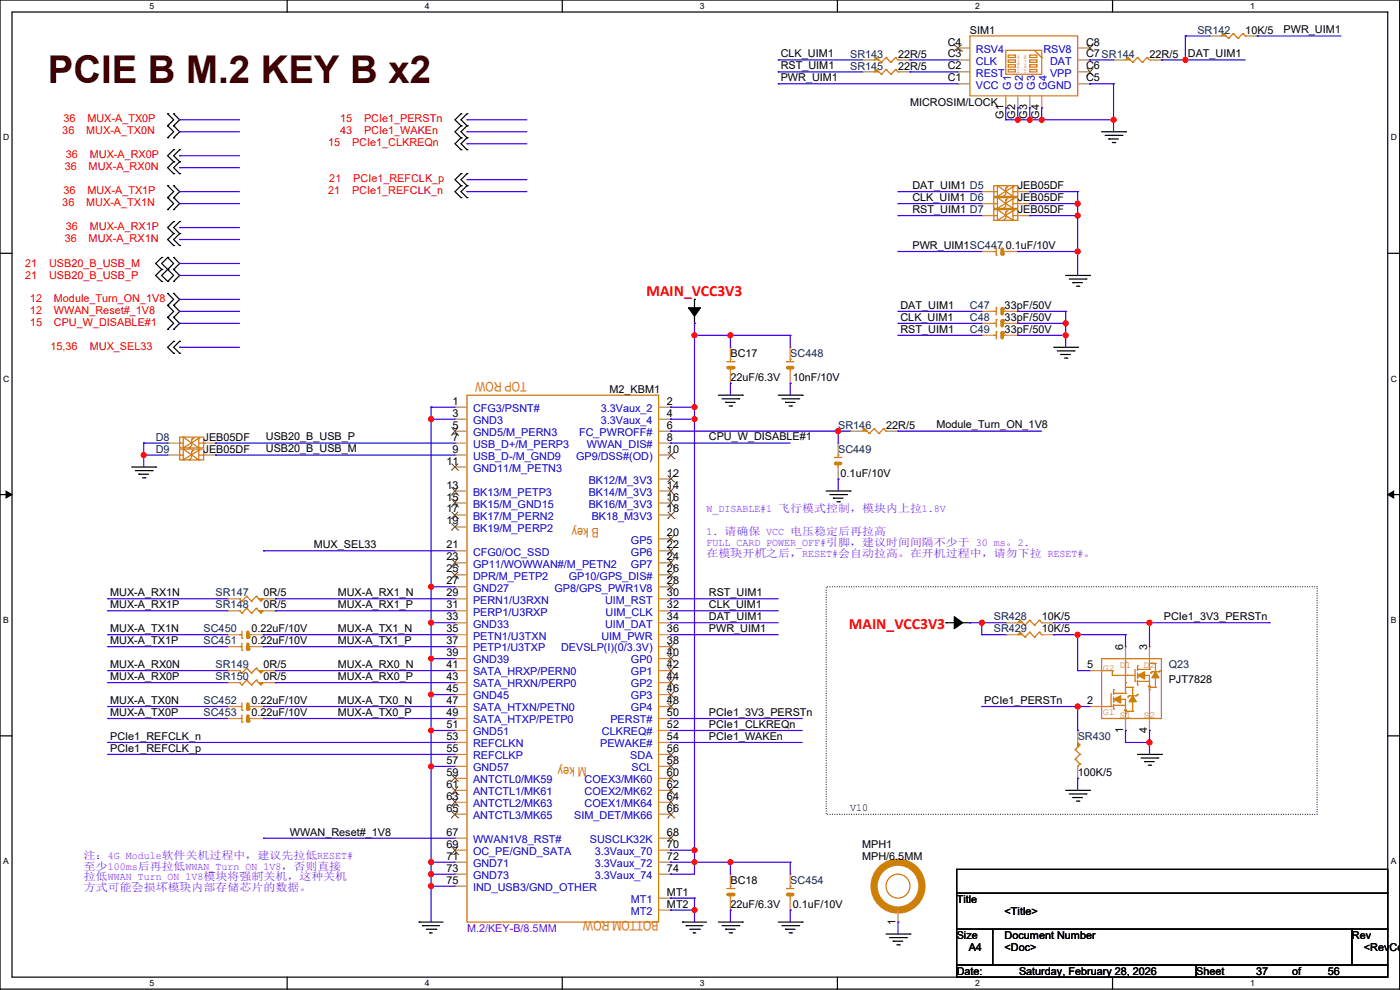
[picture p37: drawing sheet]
<svg xmlns="http://www.w3.org/2000/svg" width="297mm" height="210mm" viewBox="0 0 297 210" stroke-linecap="round" stroke-linejoin="round" font-family="sans-serif">
<defs><g id="words">
<text font-size="8.1" fill="#400000" x="10.2" y="17.5">PCIE B M.2 KEY B x2</text>
<g font-size="3.3" fill="#f00">
<text x="137.2" y="62.8">MAIN_VCC3V3</text>
<text x="180.1" y="133.5">MAIN_VCC3V3</text>
</g>
<g font-size="2.8" fill="#cc8006">
<text x="111.8" y="81" transform="rotate(-180 111.8 81)">TOP ROW</text>
<text x="127" y="112" transform="rotate(-180 127 112)">B key</text>
<text x="124.5" y="162.8" transform="rotate(-180 124.5 162.8)">M key</text>
<text x="139.7" y="195.3" transform="rotate(-180 139.7 195.3)">BOTTOM ROW</text>
</g>
<g font-size="2.3">
<text x="201" y="9.7">C4</text>
<text x="205.8" y="7.1">SIM1</text>
<text x="230.4" y="9.7">C8</text>
<text x="264.2" y="7.1">10K/5</text>
<text x="272.3" y="7.1">PWR_UIM1</text>
<text x="165.6" y="17.2">PWR_UIM1</text>
<text x="165.6" y="14.7">RST_UIM1</text>
<text x="165.6" y="12.1">CLK_UIM1</text>
<text x="190.5" y="14.8">22R/5</text>
<text x="190.5" y="12.2">22R/5</text>
<text x="201" y="17.3">C1</text>
<text x="201" y="14.7">C2</text>
<text x="201" y="12.2">C3</text>
<text x="230.4" y="12.2">C7SR144</text>
<text x="230.4" y="14.7">C6</text>
<text x="230.4" y="17.3">C5</text>
<text x="243.9" y="12.2">22R/5</text>
<text x="252" y="12.1">DAT_UIM1</text>
<text x="193.1" y="22.4">MICROSIM/LOCK</text>
<text x="212.9" y="25.2" transform="rotate(-90 212.9 25.2)">G1</text>
<text x="215.4" y="25.2" transform="rotate(-90 215.4 25.2)">G2</text>
<text x="217.9" y="25.2" transform="rotate(-90 217.9 25.2)">G3</text>
<text x="220.5" y="25.2" transform="rotate(-90 220.5 25.2)">G4</text>
<text x="193.6" y="40.1">DAT_UIM1 D5</text>
<text x="215.9" y="40.2">JEB05DF</text>
<text x="193.6" y="42.6">CLK_UIM1 D6</text>
<text x="193.6" y="45.2">RST_UIM1 D7</text>
<text x="215.9" y="42.7">JEB05DF</text>
<text x="215.9" y="45.2">JEB05DF</text>
<text x="193.6" y="52.8">PWR_UIM1SC447</text>
<text x="213.4" y="52.9">0.1uF/10V</text>
<text x="191" y="65.5">DAT_UIM1</text>
<text x="213.1" y="65.6">33pF/50V</text>
<text x="191" y="70.6">RST_UIM1</text>
<text x="191" y="68">CLK_UIM1</text>
<text x="213.1" y="68.1">33pF/50V</text>
<text x="213.1" y="70.6">33pF/50V</text>
<text x="155" y="75.7">BC17</text>
<text x="129.3" y="83.3">M2_KBM1</text>
<text x="155" y="80.8">22uF/6.3V</text>
<text x="168.2" y="80.8">10nF/10V</text>
<text x="96" y="85.9">1</text>
<text x="96" y="88.4">3</text>
<text x="141.5" y="85.9">2</text>
<text x="141.5" y="88.4">4</text>
<text x="43.2" y="93.5">JEB05DF</text>
<text x="56.4" y="96">USB20_B_USB_M</text>
<text x="56.4" y="93.4">USB20_B_USB_P</text>
<text x="96" y="90.9">5</text>
<text x="96" y="93.5">7</text>
<text x="141.5" y="90.9">6</text>
<text x="141.5" y="93.5">8</text>
<text x="150.4" y="93.4">CPU_W_DISABLE#1</text>
<text x="188" y="91">22R/5</text>
<text x="198.7" y="90.9">Module_Turn_ON_1V8</text>
<text x="43.2" y="96">JEB05DF</text>
<text x="94.7" y="98.6">11</text>
<text x="96" y="96">9</text>
<text x="141.5" y="96">10</text>
<text x="141.5" y="101.1">12</text>
<text x="178.3" y="101.1">0.1uF/10V</text>
<text x="94.7" y="103.6">13</text>
<text x="94.7" y="106.2">15</text>
<text x="141.5" y="103.6">14</text>
<text x="141.5" y="106.2">16</text>
<text x="94.7" y="108.7">17</text>
<text x="94.7" y="111.3">19</text>
<text x="141.5" y="113.8">20</text>
<text x="141.5" y="108.7">18</text>
<text x="66.6" y="116.3">MUX_SEL33</text>
<text x="94.7" y="116.3">21</text>
<text x="94.7" y="118.9">23</text>
<text x="141.5" y="116.3">22</text>
<text x="141.5" y="118.9">24</text>
<text x="94.7" y="121.4">25</text>
<text x="94.7" y="124">27</text>
<text x="141.5" y="121.4">26</text>
<text x="141.5" y="124">28</text>
<text x="23.4" y="129">MUX-A_RX1P</text>
<text x="23.4" y="126.4">MUX-A_RX1N</text>
<text x="55.9" y="129.1">0R/5</text>
<text x="55.9" y="126.5">0R/5</text>
<text x="71.6" y="129">MUX-A_RX1_P</text>
<text x="71.6" y="126.4">MUX-A_RX1_N</text>
<text x="94.7" y="126.5">29</text>
<text x="94.7" y="129">31</text>
<text x="94.7" y="131.6">33</text>
<text x="141.5" y="126.5">30</text>
<text x="141.5" y="129">32</text>
<text x="141.5" y="131.6">34</text>
<text x="150.4" y="126.4">RST_UIM1</text>
<text x="150.4" y="131.5">DAT_UIM1</text>
<text x="150.4" y="129">CLK_UIM1</text>
<text x="221" y="131.6">10K/5</text>
<text x="246.9" y="131.5">PCIe1_3V3_PERSTn</text>
<text x="23.4" y="136.6">MUX-A_TX1P</text>
<text x="23.4" y="134.1">MUX-A_TX1N</text>
<text x="53.4" y="134.1">0.22uF/10V</text>
<text x="53.4" y="136.7">0.22uF/10V</text>
<text x="71.6" y="136.6">MUX-A_TX1_P</text>
<text x="71.6" y="134.1">MUX-A_TX1_N</text>
<text x="94.7" y="134.1">35</text>
<text x="94.7" y="136.7">37</text>
<text x="141.5" y="134.1">36</text>
<text x="141.5" y="136.7">38</text>
<text x="150.4" y="134.1">PWR_UIM1</text>
<text x="221" y="134.1">10K/5</text>
<text x="238.3" y="137.9" transform="rotate(-90 238.3 137.9)">6</text>
<text x="243.3" y="137.9" transform="rotate(-90 243.3 137.9)">3</text>
<text x="23.4" y="141.7">MUX-A_RX0N</text>
<text x="55.9" y="141.8">0R/5</text>
<text x="71.6" y="141.7">MUX-A_RX0_N</text>
<text x="94.7" y="139.2">39</text>
<text x="94.7" y="141.7">41</text>
<text x="141.5" y="139.2">40</text>
<text x="141.5" y="141.7">42</text>
<text x="230.6" y="141.7">5</text>
<text x="23.4" y="149.3">MUX-A_TX0N</text>
<text x="23.4" y="144.2">MUX-A_RX0P</text>
<text x="53.4" y="149.4">0.22uF/10V</text>
<text x="55.9" y="144.3">0R/5</text>
<text x="71.6" y="149.3">MUX-A_TX0_N</text>
<text x="71.6" y="144.2">MUX-A_RX0_P</text>
<text x="94.7" y="144.3">43</text>
<text x="94.7" y="146.8">45</text>
<text x="94.7" y="149.4">47</text>
<text x="141.5" y="144.3">44</text>
<text x="141.5" y="146.8">46</text>
<text x="141.5" y="149.4">48</text>
<text x="208.8" y="149.3">PCIe1_PERSTn</text>
<text x="230.6" y="149.4">2</text>
<text x="247.9" y="144.8">PJT7828</text>
<text x="23.4" y="151.8">MUX-A_TX0P</text>
<text x="53.4" y="151.9">0.22uF/10V</text>
<text x="71.6" y="151.8">MUX-A_TX0_P</text>
<text x="94.7" y="151.9">49</text>
<text x="94.7" y="154.4">51</text>
<text x="141.5" y="151.9">50</text>
<text x="141.5" y="154.4">52</text>
<text x="150.4" y="154.4">PCIe1_CLKREQn</text>
<text x="150.4" y="151.8">PCIe1_3V3_PERSTn</text>
<text x="238.3" y="155.5" transform="rotate(-90 238.3 155.5)">1</text>
<text x="243.3" y="155.5" transform="rotate(-90 243.3 155.5)">4</text>
<text x="23.4" y="159.5">PCIe1_REFCLK_p</text>
<text x="23.4" y="156.9">PCIe1_REFCLK_n</text>
<text x="94.7" y="157">53</text>
<text x="94.7" y="159.5">55</text>
<text x="141.5" y="157">54</text>
<text x="141.5" y="159.5">56</text>
<text x="150.4" y="156.9">PCIe1_WAKEn</text>
<text x="94.7" y="162.1">57</text>
<text x="94.7" y="164.6">59</text>
<text x="94.7" y="167.1">61</text>
<text x="141.5" y="162.1">58</text>
<text x="141.5" y="164.6">60</text>
<text x="141.5" y="167.1">62</text>
<text x="228.6" y="164.6">100K/5</text>
<text x="94.7" y="169.7">63</text>
<text x="94.7" y="172.2">65</text>
<text x="141.5" y="169.7">64</text>
<text x="141.5" y="172.2">66</text>
<text x="180.4" y="172">V10</text>
<text x="61.5" y="177.3">WWAN_Reset#_1V8</text>
<text x="94.7" y="179.8">69</text>
<text x="94.7" y="177.3">67</text>
<text x="141.5" y="177.3">68</text>
<text x="141.5" y="179.8">70</text>
<text x="182.9" y="179.9">MPH1</text>
<text x="94.7" y="182.4">71</text>
<text x="94.7" y="184.9">73</text>
<text x="141.5" y="182.4">72</text>
<text x="141.5" y="184.9">74</text>
<text x="182.9" y="182.4">MPH/6.5MM</text>
<text x="94.7" y="187.5">75</text>
<text x="141.5" y="190">MT1</text>
<text x="155" y="187.5">BC18</text>
<text x="203" y="191.5">Title</text>
<text x="141.5" y="192.5">MT2</text>
<text x="155" y="192.6">22uF/6.3V</text>
<text x="168.2" y="192.6">0.1uF/10V</text>
<text x="190" y="196.1" transform="rotate(-90 190 196.1)">1</text>
<text x="213.1" y="194.1">&lt;Title&gt;</text>
<text x="203" y="199.2">Size</text>
<text x="205.5" y="201.7">A4</text>
<text x="213.1" y="199.2">Document Number</text>
<text x="213.1" y="201.7">&lt;Doc&gt;</text>
<text x="286.8" y="199.2">Rev</text>
<text x="289.3" y="201.7">&lt;RevCod</text>
<text x="203" y="206.8">Date:</text>
<text x="216.2" y="206.8">Saturday, February 28, 2026</text>
<text x="253.8" y="206.8">Sheet</text>
<text x="266.5" y="206.8">37</text>
<text x="274.1" y="206.8">of</text>
<text x="281.7" y="206.8">56</text>
</g>
<g font-size="2.3" fill="#00c">
<text x="207" y="11.2">RSV4</text>
<text x="221.3" y="11.2">RSV8</text>
<text x="207" y="16.3">REST</text>
<text x="207" y="13.7">CLK</text>
<text x="222.8" y="13.7">DAT</text>
<text x="222.8" y="16.3">VPP</text>
<text x="207" y="18.8">VCC</text>
<text x="214.4" y="19" transform="rotate(-90 214.4 19)">G1</text>
<text x="217" y="19" transform="rotate(-90 217 19)">G2</text>
<text x="219.5" y="19" transform="rotate(-90 219.5 19)">G3</text>
<text x="222" y="19" transform="rotate(-90 222 19)">G4</text>
<text x="222.2" y="18.8">GND</text>
<text x="100.3" y="87.4">CFG3/PSNT#</text>
<text x="100.3" y="89.9">GND3</text>
<text x="127.4" y="87.4">3.3Vaux_2</text>
<text x="127.4" y="89.9">3.3Vaux_4</text>
<text x="100.3" y="92.5">GND5/M_PERN3</text>
<text x="100.3" y="95">USB_D+/M_PERP3</text>
<text x="122.8" y="92.5">FC_PWROFF#</text>
<text x="124.5" y="95">WWAN_DIS#</text>
<text x="100.3" y="97.6">USB_D-/M_GND9</text>
<text x="100.3" y="100.1">GND11/M_PETN3</text>
<text x="122.2" y="97.6">GP9/DSS#(OD)</text>
<text x="100.3" y="105.2">BK13/M_PETP3</text>
<text x="100.3" y="107.7">BK15/M_GND15</text>
<text x="124.9" y="102.6">BK12/M_3V3</text>
<text x="124.9" y="105.2">BK14/M_3V3</text>
<text x="124.9" y="107.7">BK16/M_3V3</text>
<text x="100.3" y="110.3">BK17/M_PERN2</text>
<text x="100.3" y="112.8">BK19/M_PERP2</text>
<text x="125.5" y="110.3">BK18_M3V3</text>
<text x="100.3" y="117.9">CFG0/OC_SSD</text>
<text x="133.8" y="115.3">GP5</text>
<text x="133.8" y="117.9">GP6</text>
<text x="100.3" y="120.4">GP11/WOWWAN#/M_PETN2</text>
<text x="100.3" y="123">DPR/M_PETP2</text>
<text x="100.3" y="125.5">GND27</text>
<text x="117.6" y="125.5">GP8/GPS_PWR1V8</text>
<text x="120.7" y="123">GP10/GPS_DIS#</text>
<text x="133.8" y="120.4">GP7</text>
<text x="100.3" y="128">PERN1/U3RXN</text>
<text x="100.3" y="130.6">PERP1/U3RXP</text>
<text x="128.4" y="128">UIM_RST</text>
<text x="128.5" y="130.6">UIM_CLK</text>
<text x="100.3" y="133.1">GND33</text>
<text x="100.3" y="135.7">PETN1/U3TXN</text>
<text x="127.6" y="135.7">UIM_PWR</text>
<text x="128.4" y="133.1">UIM_DAT</text>
<text x="100.3" y="138.2">PETP1/U3TXP</text>
<text x="100.3" y="140.7">GND39</text>
<text x="100.3" y="143.3">SATA_HRXP/PERN0</text>
<text x="119" y="138.2">DEVSLP(I)(0/3.3V)</text>
<text x="133.8" y="140.7">GP0</text>
<text x="133.8" y="143.3">GP1</text>
<text x="100.3" y="145.8">SATA_HRXN/PERP0</text>
<text x="100.3" y="148.4">GND45</text>
<text x="133.8" y="145.8">GP2</text>
<text x="133.8" y="148.4">GP3</text>
<text x="100.3" y="150.9">SATA_HTXN/PETN0</text>
<text x="100.3" y="153.4">SATA_HTXP/PETP0</text>
<text x="100.3" y="156">GND51</text>
<text x="127.7" y="156">CLKREQ#</text>
<text x="129.5" y="153.4">PERST#</text>
<text x="133.8" y="150.9">GP4</text>
<text x="100.3" y="158.5">REFCLKN</text>
<text x="100.3" y="161.1">REFCLKP</text>
<text x="127.3" y="158.5">PEWAKE#</text>
<text x="133.7" y="161.1">SDA</text>
<text x="100.3" y="163.6">GND57</text>
<text x="100.3" y="166.1">ANTCTL0/MK59</text>
<text x="124" y="166.1">COEX3/MK60</text>
<text x="134" y="163.6">SCL</text>
<text x="100.3" y="168.7">ANTCTL1/MK61</text>
<text x="100.3" y="171.2">ANTCTL2/MK63</text>
<text x="100.3" y="173.8">ANTCTL3/MK65</text>
<text x="121.8" y="173.8">SIM_DET/MK66</text>
<text x="124" y="168.7">COEX2/MK62</text>
<text x="124" y="171.2">COEX1/MK64</text>
<text x="100.3" y="178.8">WWAN1V8_RST#</text>
<text x="125.1" y="178.8">SUSCLK32K</text>
<text x="100.3" y="181.4">OC_PE/GND_SATA</text>
<text x="100.3" y="183.9">GND71</text>
<text x="126.2" y="181.4">3.3Vaux_70</text>
<text x="126.2" y="183.9">3.3Vaux_72</text>
<text x="100.3" y="186.5">GND73</text>
<text x="100.3" y="189">IND_USB3/GND_OTHER</text>
<text x="126.2" y="186.5">3.3Vaux_74</text>
<text x="133.8" y="191.5">MT1</text>
<text x="133.8" y="194.1">MT2</text>
</g>
<g font-size="2.3" fill="#004040">
<text x="254" y="7.1">SR142</text>
<text x="180.4" y="14.8">SR145</text>
<text x="180.4" y="12.2">SR143</text>
<text x="205.8" y="65.6">C47</text>
<text x="205.8" y="68.1">C48</text>
<text x="205.8" y="70.6">C49</text>
<text x="167.7" y="75.7">SC448</text>
<text x="33" y="93.5">D8</text>
<text x="177.8" y="91">SR146</text>
<text x="33" y="96">D9</text>
<text x="177.8" y="96">SC449</text>
<text x="45.7" y="129.1">SR148</text>
<text x="45.7" y="126.5">SR147</text>
<text x="210.8" y="131.6">SR428</text>
<text x="43.2" y="134.1">SC450</text>
<text x="43.2" y="136.7">SC451</text>
<text x="210.8" y="134.1">SR429</text>
<text x="45.7" y="141.8">SR149</text>
<text x="247.9" y="141.8">Q23</text>
<text x="43.2" y="149.4">SC452</text>
<text x="45.7" y="144.3">SR150</text>
<text x="43.2" y="151.9">SC453</text>
<text x="228.6" y="157">SR430</text>
<text x="167.7" y="187.5">SC454</text>
</g>
<g font-size="2.3" fill="#f00">
<text x="13.2" y="28.5">36</text>
<text x="13.5" y="25.9">36</text>
<text x="18.3" y="28.5">MUX-A_TX0N</text>
<text x="18.6" y="25.9">MUX-A_TX0P</text>
<text x="72.1" y="25.9">15</text>
<text x="72.1" y="28.5">43</text>
<text x="77.2" y="25.9">PCIe1_PERSTn</text>
<text x="77.2" y="28.5">PCIe1_WAKEn</text>
<text x="14" y="33.6">36</text>
<text x="19.1" y="33.6">MUX-A_RX0P</text>
<text x="69.6" y="31">15</text>
<text x="74.7" y="31">PCIe1_CLKREQn</text>
<text x="13.5" y="41.2">36</text>
<text x="13.7" y="36.1">36</text>
<text x="18.6" y="41.2">MUX-A_TX1P</text>
<text x="18.8" y="36.1">MUX-A_RX0N</text>
<text x="69.6" y="41.2">21</text>
<text x="69.9" y="38.6">21</text>
<text x="74.7" y="41.2">PCIe1_REFCLK_n</text>
<text x="74.9" y="38.6">PCIe1_REFCLK_p</text>
<text x="13.2" y="43.7">36</text>
<text x="18.3" y="43.7">MUX-A_TX1N</text>
<text x="13.7" y="51.3">36</text>
<text x="14" y="48.8">36</text>
<text x="18.8" y="51.3">MUX-A_RX1N</text>
<text x="19.1" y="48.8">MUX-A_RX1P</text>
<text x="5.3" y="56.7">21</text>
<text x="5.3" y="59.2">21</text>
<text x="10.4" y="56.7">USB20_B_USB_M</text>
<text x="10.4" y="59.2">USB20_B_USB_P</text>
<text x="6.4" y="64">12</text>
<text x="11.4" y="64">Module_Turn_ON_1V8</text>
<text x="6.4" y="66.6">12</text>
<text x="6.4" y="69.1">15</text>
<text x="11.4" y="66.6">WWAN_Reset#_1V8</text>
<text x="11.4" y="69.1">CPU_W_DISABLE#1</text>
<text x="10.7" y="74.2">15,36</text>
<text x="19.1" y="74.2">MUX_SEL33</text>
</g>
<g font-size="2.3" fill="#8000ff">
<text x="149.9" y="113.6">1. 请确保 VCC 电压稳定后再拉高</text>
<text x="149.9" y="108.5">W_DISABLE#1 飞行模式控制，模块内上拉1.8V</text>
<text x="149.9" y="118.2">在模块开机之后，RESET#会自动拉高。在开机过程中，请勿下拉 RESET#。</text>
<text x="149.9" y="115.9">FULL_CARD_POWER_OFF#引脚，建议时间间隔不少于 30 ms。2.</text>
<text x="17.8" y="182.2">注：4G Module软件关机过程中，建议先拉低RESET#</text>
<text x="17.8" y="184.5">至少100ms后再拉低WWAN_Turn_ON_1V8，否则直接</text>
<text x="17.8" y="186.7">拉低WWAN_Turn_ON_1V8模块将强制关机，这种关机</text>
<text x="17.8" y="189">方式可能会损坏模块内部存储芯片的数据。</text>
<text x="99.1" y="197.6">M.2/KEY-B/8.5MM</text>
</g>
<g font-size="2" fill="#cc8006">
<text x="233.9" y="142.4">G2</text>
<text x="237.5" y="141.6">D1</text>
<text x="242.6" y="141.6">D2</text>
<text x="233.9" y="151.8">G1</text>
<text x="237.5" y="152.3">S1</text>
<text x="242.6" y="152.3">S2</text>
</g>
<g font-size="1.8">
<text x="31.7" y="1.9">5</text>
<text x="90.1" y="1.9">4</text>
<text x="148.5" y="1.9">3</text>
<text x="206.8" y="1.9">2</text>
<text x="265.2" y="1.9">1</text>
<text x=".6" y="29.8">D</text>
<text x="295" y="29.8">D</text>
<text x=".6" y="81">C</text>
<text x="295" y="81">C</text>
<text x=".6" y="132.1">B</text>
<text x="295" y="132.1">B</text>
<text x=".6" y="183.3">A</text>
<text x="295" y="183.3">A</text>
<text x="31.7" y="209.2">5</text>
<text x="90.1" y="209.2">4</text>
<text x="148.5" y="209.2">3</text>
<text x="206.8" y="209.2">2</text>
<text x="265.2" y="209.2">1</text>
</g>
<g font-size="1.3" fill="#cc8006">
<text x="215.6" y="14.5">2</text>
<text x="215.6" y="13.5">3</text>
<text x="215.6" y="15.5">1</text>
<text x="215.6" y="12.5">4</text>
<text x="217.2" y="15.5">5</text>
<text x="217.2" y="14.5">6</text>
<text x="217.2" y="13.5">7</text>
<text x="217.2" y="12.5">8</text>
</g>
</g></defs>
<path d="M0 0h296.9v209.8h-296.9zM2.6 2.6h291.8v204.7h-291.8z" fill="none" stroke="#000" stroke-width=".25"/>
<g fill="#fff">
<path d="M31.7 .3h1v2h-1z"/>
<path d="M31.7 207.5h1v2.1h-1z"/>
</g>
<path d="M60.9 0v2.6M60.9 207.3v2.5" fill="none" stroke="#000" stroke-width=".25"/>
<g fill="#fff">
<path d="M90.1 .3h1v2h-1z"/>
<path d="M90.1 207.5h1v2.1h-1z"/>
</g>
<path d="M119.3 0v2.6M119.3 207.3v2.5" fill="none" stroke="#000" stroke-width=".25"/>
<g fill="#fff">
<path d="M148.5 .3h1v2h-1z"/>
<path d="M148.5 207.5h1v2.1h-1z"/>
</g>
<path d="M177.7 0v2.6M177.7 207.3v2.5" fill="none" stroke="#000" stroke-width=".25"/>
<g fill="#fff">
<path d="M206.8 .3h1v2h-1z"/>
<path d="M206.8 207.5h1v2.1h-1z"/>
</g>
<path d="M236 0v2.6M236 207.3v2.5" fill="none" stroke="#000" stroke-width=".25"/>
<g fill="#fff">
<path d="M265.2 .3h1v2h-1z"/>
<path d="M265.2 207.5h1v2.1h-1z"/>
<path d="M.6 28.1h1.4v2.1h-1.4z"/>
<path d="M295 28.1h1.3v2.1h-1.3z"/>
<path d="M.6 79.3h1.4v2.1h-1.4z"/>
<path d="M295 79.3h1.3v2.1h-1.3z"/>
</g>
<path d="M0 53.7h2.6M294.4 53.7h2.5" fill="none" stroke="#000" stroke-width=".25"/>
<g fill="#fff">
<path d="M.6 130.5h1.3v2h-1.3z"/>
<path d="M295 130.5h1.2v2h-1.2z"/>
</g>
<path d="M0 104.9h2.6M294.4 104.9h2.5" fill="none" stroke="#000" stroke-width=".25"/>
<path d="M1.3 104.2l1.3 .7-1.3 .7zM294.4 104.9l1.3-.7v1.4z" fill="#000" stroke="#000" stroke-width=".21"/>
<g fill="#fff">
<path d="M.6 181.7h1.3v2h-1.3z"/>
<path d="M295 181.7h1.2v2h-1.2z"/>
</g>
<g fill="none" stroke="#000" stroke-width=".25">
<path d="M35.6 26.7h.1M35.6 24.1h.1M35.6 29.2h.1M35.6 39.4h.1M35.6 24.1l1.2 1.3-1.2 1.3M35.6 26.7l1.2 1.3-1.2 1.2M35.6 39.4l1.2 1.3-1.2 1.2M36.8 24.1h.1M36.8 26.7h.1M36.8 29.2h.1M36.8 34.3h.1M36.8 31.8h.1"/>
<path d="M36.8 36.8h.1M36.8 39.4h.1M36.8 24.1l1.3 1.3-1.3 1.3M36.8 26.7l1.3 1.3-1.3 1.2M36.8 31.8l-1.2 1.2 1.2 1.3M36.8 34.3l-1.2 1.3 1.2 1.2M36.8 39.4l1.3 1.3-1.3 1.2M38.1 34.3h.1M38.1 31.8h.1M38.1 36.8h.1M38.1 31.8l-1.3 1.2 1.3 1.3M38.1 34.3l-1.3 1.3 1.3 1.2"/>
<path d="M97.8 26.7h.1M97.8 24.1h.1M97.8 29.2h.1M97.8 31.8h.1M97.8 39.4h.1M97.8 36.8h.1M97.8 24.1l-1.3 1.3 1.3 1.3M97.8 26.7l-1.3 1.3 1.3 1.2M97.8 29.2l-1.3 1.3 1.3 1.3M97.8 36.8l-1.3 1.3 1.3 1.3M97.8 39.4l-1.3 1.3 1.3 1.2M99.1 26.7h.1"/>
<path d="M99.1 24.1h.1M99.1 29.2h.1M99.1 31.8h.1M99.1 39.4h.1M99.1 36.8h.1M99.1 24.1l-1.3 1.3 1.3 1.3M99.1 26.7l-1.3 1.3 1.3 1.2M99.1 29.2l-1.3 1.3 1.3 1.3M99.1 36.8l-1.3 1.3 1.3 1.3M99.1 39.4l-1.3 1.3 1.3 1.2M233.7 28h5.1M234.5 28.7h3.5"/>
<path d="M235.2 29.5h.1M235.2 29.5h2M236 30.2h.5M236.5 30.2h.1M238 28.7h.1M238.8 28h.1M34.3 54.6h.1M34.3 57.2h.1M34.3 59.7h.1M34.3 54.6l-1.3 1.3 1.3 1.3M34.3 57.2l-1.3 1.2 1.3 1.3M35.6 54.6h.1"/>
<path d="M35.6 57.2h.1M35.6 59.7h.1M35.6 41.9h.1M35.6 44.5h.1M35.6 54.6l-1.3 1.3 2.5 2.5-1.2 1.3M35.6 54.6l1.2 1.3-2.5 2.5 1.3 1.3M35.6 41.9l1.2 1.3-1.2 1.3M36.8 54.6h.1M36.8 57.2h.1M36.8 59.7h.1M36.8 41.9h.1M36.8 44.5h.1"/>
<path d="M36.8 49.5h.1M36.8 47h.1M36.8 52.1h.1M36.8 54.6l1.3 1.3-1.3 1.3M36.8 57.2l1.3 1.2-1.3 1.3M36.8 41.9l1.3 1.3-1.3 1.3M36.8 47l-1.2 1.3 1.2 1.2M36.8 49.5l-1.2 1.3 1.2 1.3M38.1 49.5h.1M38.1 47h.1M38.1 52.1h.1M38.1 47l-1.3 1.3 1.3 1.2"/>
<path d="M38.1 49.5l-1.3 1.3 1.3 1.3M97.8 41.9h.1M99.1 41.9h.1M226.1 58.4h5.1M226.8 59.2h3.6M227.6 60h.1M227.6 60h2M230.4 59.2h.1M231.2 58.4h.1M35.6 64.8h.1M35.6 62.2h.1M35.6 67.3h.1"/>
<path d="M35.6 69.9h.1M35.6 62.2l1.2 1.3-1.2 1.3M35.6 64.8l1.2 1.3-1.2 1.2M35.6 67.3l1.2 1.3-1.2 1.3M36.8 62.2h.1M36.8 64.8h.1M36.8 67.3h.1M36.8 69.9h.1M36.8 74.9h.1M36.8 72.4h.1M36.8 62.2l1.3 1.3-1.3 1.3M36.8 64.8l1.3 1.3-1.3 1.2"/>
<path d="M36.8 67.3l1.3 1.3-1.3 1.3M36.8 72.4l-1.2 1.3 1.2 1.2M38.1 74.9h.1M38.1 72.4h.1M38.1 72.4l-1.3 1.3 1.3 1.2M147.3 68.6h.1M147.3 63.5h.1M147.3 63.5v2.8M147.3 66.8v1.8M223.5 73.7h5.1M224.3 74.4h3.5M225.1 75.2h.1"/>
<path d="M225.1 75.2h2M225.8 76h.5M226.3 76h.1M227.8 74.4h.1M228.4 60.7h.5M228.6 73.7h.1M228.9 60.7h.1M28 99.1h5M28.7 99.8h3.6M32.3 99.8h.1M33 99.1h.1M152.4 83.8h5.1"/>
<path d="M153.2 84.6h3.5M153.9 85.4h.1M153.9 85.4h2.1M154.7 86.1h.5M155.2 86.1h.1M156.7 84.6h.1M157.5 83.8h.1M165.1 83.8h5.1M165.9 84.6h3.5M166.6 85.4h.1M166.6 85.4h2.1M167.4 86.1h.5"/>
<path d="M167.9 86.1h.1M169.4 84.6h.1M170.2 83.8h.1M29.5 100.6h.1M29.5 100.6h2M30.2 101.4h.5M30.7 101.4h.1M175.3 104.2h5.1M176 104.9h3.6M176.8 105.7h.1M176.8 105.7h2M177.6 106.4h.5"/>
<path d="M178.1 106.4h.1M179.6 104.9h.1M180.4 104.2h.1M200.7 132.1h.1M200.7 132.1h2.8M204 132.1h1.8M205.8 132.1h.1M0 156.1h2.6M294.4 156.1h2.5M226.1 167.7h5.1M226.8 168.4h3.6M227.6 169.2h.1"/>
<path d="M227.6 169.2h2M228.4 169.9h.5M228.9 169.9h.1M230.4 168.4h.1M231.2 167.7h.1M241.3 160h5.1M242.1 160.8h3.5M242.8 161.6h.1M242.8 161.6h2.1M243.6 162.3h.5M244.1 162.3h.1M245.6 160.8h.1"/>
<path d="M246.4 160h.1M88.9 195.6h.1M88.9 195.6h5.1M89.7 196.4h.1M89.7 196.4h3.5M90.4 197.1h2.1M91.2 197.9h.1M91.2 197.9h.5M92.5 197.1h.1M144.8 195.6h.1M144.8 195.6h5.1M145.6 196.4h.1"/>
<path d="M145.6 196.4h3.5M146.3 197.1h2M147.1 197.9h.1M147.1 197.9h.5M148.3 197.1h.1M152.4 195.6h5.1M153.2 196.4h3.5M153.9 197.1h.1M153.9 197.1h2.1M154.7 197.9h.5M155.2 197.9h.1M156.7 196.4h.1"/>
<path d="M157.5 195.6h.1M165.1 195.6h5.1M165.9 196.4h3.5M166.6 197.1h.1M166.6 197.1h2.1M167.4 197.9h.5M167.9 197.9h.1M169.4 196.4h.1M170.2 195.6h.1M188 198.1h5.1M188.7 198.9h3.6M189.5 199.7h.1"/>
<path d="M189.5 199.7h2M192.3 198.9h.1M193.1 198.1h.1M203 184.4h91.4v5.1h-91.4zM203 189.5h91.4v7.6h-91.4zM203 197.1h7.6v7.6h-7.6zM210.6 197.1h76.2v7.6h-76.2zM286.8 197.1h7.6v7.6h-7.6zM190.3 200.4h.5M190.8 200.4h.1M203 204.7h50.8v2.6h-50.8zM253.8 204.7h40.6v2.6h-40.6z"/>
</g>
<path d="M175.3 124.5h104.1v48.2h-104.1z" fill="none" stroke="#000" stroke-width=".25" stroke-dasharray="0 .5"/>
<g fill="#000" stroke="#000" stroke-width=".25">
<path d="M146.1 65.3h2.5l-1.3 1.8z" fill-rule="evenodd"/>
<path d="M202.4 130.8l1.8 1.3-1.8 1.3z" fill-rule="evenodd"/>
</g>
<path d="M50.8 134.6h.1M50.8 134.6h.5M51.3 135.4h.1M51.3 133.9v1.5M52.6 134.6h.1M52.6 134.6h.8" fill="none" stroke="#cc8006" stroke-width=".25"/>
<path d="M52.6 134.1v1" fill="none" stroke="#cc8006" stroke-width=".76"/>
<circle cx="52.6" cy="135.1" r=".38" fill="#cc8006"/>
<path d="M182.9 15.3h.1M182.9 15.3h2.5M190.5 15.3h2.6M193.1 15.3h.1M48.3 134.6h.1M48.3 134.6h2.5M53.4 134.6h2.5M55.9 134.6h.1M48.3 142.3h.1M48.3 142.3h2.5M55.9 142.3h2.5M58.4 142.3h.1" fill="none" stroke="#a84" stroke-width=".25"/>
<g fill="none" stroke="#cc8006" stroke-width=".25">
<path d="M185.9 14.7l1.1 1.1M187 15.8h.1M188 14.7h.1M188 14.7l-1 1.1M188 14.7l1 1.1M189 15.8h.1M190 14.7h.1M190 14.7l-1 1.1M190 14.7l.5 .6M190.5 15.3h.1M50.8 137.2h.1M50.8 137.2h.5"/>
<path d="M51.3 137.9h.1M51.3 136.4v1.5M52.6 137.2h.1M52.6 137.2h.8M50.8 142.3h.1M50.8 142.3l.5 .5M51.3 142.8h.1M52.3 141.7h.1M52.3 141.7l1.1 1.1M52.3 141.7l-1 1.1M53.4 142.8h.1M54.4 141.7h.1"/>
<path d="M54.4 141.7l-1 1.1M54.4 141.7l1 1.1"/>
</g>
<g fill="#cc8006" stroke="#cc8006" stroke-width=".25">
<path d="M185.4 15.3l.5-.6 .5 .6z" fill-rule="evenodd"/>
<path d="M54.9 142.3h1l-.5 .5z" fill-rule="evenodd"/>
</g>
<path d="M52.6 136.7v1" fill="none" stroke="#cc8006" stroke-width=".76"/>
<circle cx="52.6" cy="137.7" r=".38" fill="#cc8006"/>
<path d="M48.3 137.2h.1M48.3 137.2h2.5M53.4 137.2h2.5M55.9 137.2h.1" fill="none" stroke="#a84" stroke-width=".25"/>
<path d="M210.8 68.6h.1M210.8 68.6h.5M211.3 67.8h.1M211.3 67.8v1.6M212.6 68.6h.1M212.6 68.6h.8" fill="none" stroke="#cc8006" stroke-width=".25"/>
<path d="M212.6 68.1v1" fill="none" stroke="#cc8006" stroke-width=".76"/>
<circle cx="212.6" cy="68.1" r=".38" fill="#cc8006"/>
<g fill="none" stroke="#a84" stroke-width=".25">
<path d="M208.3 43.2h.1M208.3 40.7h.1M208.3 45.7h.1M208.3 43.2h2.5M208.3 40.7h2.5M208.3 45.7h2.5M215.9 43.2h2.6M215.9 40.7h2.6M215.9 45.7h2.6M218.5 43.2h.1M218.5 40.7h.1M218.5 45.7h.1"/>
<path d="M208.3 68.6h.1M208.3 68.6h2.5M213.4 68.6h2.5M215.9 68.6h.1M180.4 91.5h.1M180.4 91.5h2.5M188 91.5h2.5M190.5 91.5h.1M48.3 144.8h.1M48.3 144.8h2.5M55.9 144.8h2.5M58.4 144.8h.1"/>
</g>
<g fill="none" stroke="#cc8006" stroke-width=".25">
<path d="M210.8 39.4h5.1v2.3h-5.1zM211.6 39.4h.1M211.6 39.4v2.3M211.6 39.4l3.3 2.3M213.4 39.9h.1M213.4 39.9v1.3l-.5 .5M213.6 39.6h.1M213.6 39.6l-.2 .3M214.9 39.6h.1M214.9 39.6v2.1M214.9 39.6l-3.3 2.1M210.8 41.9h5.1v2.3h-5.1z"/>
<path d="M210.8 44.5h5.1v2.2h-5.1zM210.8 43.2h.1M210.8 40.7h.1M210.8 45.7h.1M210.8 43.2h.8M210.8 40.7h.8M210.8 45.7h.8M211.6 41.9h.1M211.6 44.2h.1M211.6 41.7h.1M211.6 44.5h.1M211.6 46.7h.1"/>
<path d="M211.6 41.9v2.3M211.6 44.5v2.2M211.6 41.9l3.3 2.3M211.6 44.5l3.3 2.2M212.9 44.2h.1M212.9 41.7h.1M212.9 46.7h.1M213.4 42.4h.1M213.4 45h.1M213.4 42.4v1.3l-.5 .5M213.4 45v1.2l-.5 .5M213.6 42.2h.1"/>
<path d="M213.6 44.7h.1M213.6 42.2l-.2 .2M213.6 44.7l-.2 .3M214.9 42.2h.1M214.9 44.2h.1M214.9 41.7h.1M214.9 44.7h.1M214.9 46.7h.1M214.9 42.2l-3.3 2M214.9 42.2v2M214.9 44.7v2M214.9 43.2h1"/>
<path d="M214.9 40.7h1M214.9 44.7l-3.3 2M214.9 45.7h1M215.9 43.2h.1M215.9 40.7h.1M215.9 45.7h.1M210.8 71.1h.1M210.8 71.1h.5M211.3 70.4h.1M211.3 70.4v1.5M212.6 71.1h.1M212.6 71.1h.8"/>
<path d="M183.4 90.9l1 1.1M184.4 92h.1M185.4 90.9h.1M185.4 90.9l-1 1.1M185.4 90.9l1 1.1M186.4 92h.1M187.5 90.9h.1M187.5 90.9l-1.1 1.1M187.5 90.9l.5 .6M188 91.5h.1M50.8 144.8h.1M50.8 144.8l.5 .5"/>
<path d="M51.3 145.3h.1M52.3 144.3h.1M52.3 144.3l1.1 1M52.3 144.3l-1 1M53.4 145.3h.1M54.4 144.3h.1M54.4 144.3l-1 1M54.4 144.3l1 1"/>
</g>
<g fill="#cc8006" stroke="#cc8006" stroke-width=".25">
<path d="M54.9 144.8h1l-.5 .5z" fill-rule="evenodd"/>
<path d="M182.9 91.5l.5-.6 .5 .6z" fill-rule="evenodd"/>
</g>
<path d="M212.6 70.6v1" fill="none" stroke="#cc8006" stroke-width=".76"/>
<circle cx="212.6" cy="70.6" r=".38" fill="#cc8006"/>
<g fill="none" stroke="#a84" stroke-width=".25">
<path d="M203.2 17.8h.1M203.2 15.3h.1M203.2 12.7h.1M203.2 10.2h.1M203.2 12.7h2.6M203.2 17.8h2.6M203.2 15.3h2.6M203.2 10.2h2.6M228.6 12.7h2.6M228.6 17.8h2.6M228.6 15.3h2.6M228.6 10.2h2.6"/>
<path d="M231.2 12.7h.1M231.2 15.3h.1M231.2 17.8h.1M231.2 10.2h.1M236.2 12.7h.1M236.2 12.7h2.6M243.9 12.7h2.5M246.4 12.7h.1M256.6 7.6h.1M256.6 7.6h2.5M264.2 7.6h2.5M266.7 7.6h.1"/>
<path d="M213.4 22.9h.1M213.4 20.3v2.6M215.9 22.9h.1M215.9 20.3v2.6M218.5 22.9h.1M218.5 20.3v2.6M221 22.9h.1M221 20.3v2.6M208.3 71.1h.1M208.3 71.1h2.5M213.4 71.1h2.5M215.9 71.1h.1"/>
</g>
<g fill="none" stroke="#cc8006" stroke-width=".25">
<path d="M205.8 7.6h22.8v12.7h-22.8zM213.4 10.7h7.6v5.1h-7.6zM213.9 12.7h1.5v.5h-1.5zM213.9 13.7h1.5v.5h-1.5zM213.9 14.7h1.5v.6h-1.5zM213.9 11.7h1.5v.5h-1.5zM218.5 12.7h1.5v.5h-1.5zM218.5 13.7h1.5v.5h-1.5zM218.5 14.7h1.5v.6h-1.5zM218.5 11.7h1.5v.5h-1.5zM219.5 10.7l1.5 1.5M221 12.2h.1"/>
<path d="M239.3 12.2l1 1M240.3 13.2h.1M241.3 12.2h.1M241.3 12.2l-1 1M241.3 12.2l1 1M242.3 13.2h.1M243.3 12.2h.1M243.3 12.2l-1 1M243.3 12.2l.6 .5M243.9 12.7h.1M259.6 7.1l1 1M260.6 8.1h.1"/>
<path d="M261.6 7.1h.1M261.6 7.1l-1 1M261.6 7.1l1 1M262.6 8.1h.1M263.7 7.1h.1M263.7 7.1l-1.1 1M263.7 7.1l.5 .5M264.2 7.6h.1M177 97h.1M177 97h1.6M177.8 98.3h.1M177.8 96.5h.1"/>
<path d="M177.8 96.5v.5M177.8 98.3v.8"/>
</g>
<g fill="#cc8006" stroke="#cc8006" stroke-width=".25">
<path d="M238.8 12.7l.5-.5 .5 .5z" fill-rule="evenodd"/>
<path d="M259.1 7.6l.5-.5 .5 .5z" fill-rule="evenodd"/>
</g>
<path d="M202.3 10.9h.1M202.3 9.4l1.8 1.5M204.1 10.9h.1M204.1 9.4l-1.8 1.5M230.5 16.1h.1M230.5 10.9h.1M230.5 14.4l1.5 1.7M230.5 9.4l1.5 1.5M232 16.1h.1M232 10.9h.1M232 14.4l-1.5 1.7M232 9.4l-1.5 1.5" fill="none" stroke="#804000" stroke-width=".21"/>
<path d="M177.3 98.3h1" fill="none" stroke="#cc8006" stroke-width=".76"/>
<circle cx="177.3" cy="98.3" r=".38" fill="#cc8006"/>
<path d="M177.8 94h.1M177.8 94v2.5M177.8 99.1v2.5M177.8 101.6h.1" fill="none" stroke="#a84" stroke-width=".25"/>
<path d="M50.8 149.9h.1M50.8 149.9h.5M51.3 150.6h.1M51.3 149.1v1.5M52.6 149.9h.1M52.6 149.9h.8" fill="none" stroke="#cc8006" stroke-width=".25"/>
<path d="M52.6 149.4v1" fill="none" stroke="#cc8006" stroke-width=".76"/>
<circle cx="52.6" cy="150.4" r=".38" fill="#cc8006"/>
<g fill="none" stroke="#a84" stroke-width=".25">
<path d="M96.5 86.4h.1M96.5 88.9h.1M96.5 91.5h.1M96.5 94h.1M96.5 96.5h.1M96.5 99.1h.1M96.5 86.4h2.6M96.5 88.9h2.6M96.5 91.5h2.6M96.5 94h2.6M96.5 96.5h2.6M96.5 99.1h2.6"/>
<path d="M139.7 86.4h2.6M139.7 88.9h2.6M139.7 91.5h2.6M139.7 94h2.6M139.7 96.5h2.6M142.3 86.4h.1M142.3 88.9h.1M142.3 91.5h.1M142.3 94h.1M142.3 96.5h.1M96.5 116.9h.1M96.5 119.4h.1"/>
<path d="M96.5 104.2h.1M96.5 106.7h.1M96.5 109.2h.1M96.5 111.8h.1M96.5 116.9h2.6M96.5 119.4h2.6M96.5 104.2h2.6M96.5 106.7h2.6M96.5 109.2h2.6M96.5 111.8h2.6M139.7 114.3h2.6M139.7 116.9h2.6"/>
<path d="M139.7 119.4h2.6M139.7 101.6h2.6M139.7 104.2h2.6M139.7 106.7h2.6M139.7 109.2h2.6M142.3 114.3h.1M142.3 116.9h.1M142.3 119.4h.1M142.3 101.6h.1M142.3 104.2h.1M142.3 106.7h.1M142.3 109.2h.1"/>
<path d="M96.5 121.9h.1M96.5 124.5h.1M96.5 127h.1M96.5 129.6h.1M96.5 132.1h.1M96.5 134.6h.1M96.5 137.2h.1M96.5 139.7h.1M96.5 121.9h2.6M96.5 124.5h2.6M96.5 127h2.6M96.5 129.6h2.6"/>
<path d="M96.5 132.1h2.6M96.5 134.6h2.6M96.5 137.2h2.6M96.5 139.7h2.6M139.7 121.9h2.6M139.7 124.5h2.6M139.7 127h2.6M139.7 129.6h2.6M139.7 132.1h2.6M139.7 134.6h2.6M139.7 137.2h2.6M139.7 139.7h2.6"/>
<path d="M142.3 121.9h.1M142.3 124.5h.1M142.3 127h.1M142.3 129.6h.1M142.3 132.1h.1M142.3 134.6h.1M142.3 137.2h.1M142.3 139.7h.1M48.3 149.9h.1M48.3 149.9h2.5M53.4 149.9h2.5M55.9 149.9h.1"/>
<path d="M96.5 142.3h.1M96.5 144.8h.1M96.5 147.3h.1M96.5 149.9h.1M96.5 152.4h.1M96.5 155h.1M96.5 157.5h.1M96.5 149.9h2.6M96.5 142.3h2.6M96.5 144.8h2.6M96.5 147.3h2.6M96.5 152.4h2.6"/>
<path d="M96.5 155h2.6M96.5 157.5h2.6M139.7 149.9h2.6M139.7 142.3h2.6M139.7 144.8h2.6M139.7 147.3h2.6M139.7 152.4h2.6M139.7 155h2.6M139.7 157.5h2.6M142.3 142.3h.1M142.3 144.8h.1M142.3 147.3h.1"/>
<path d="M142.3 149.9h.1M142.3 152.4h.1M142.3 155h.1M142.3 157.5h.1M96.5 160h.1M96.5 162.6h.1M96.5 177.8h.1M96.5 165.1h.1M96.5 167.7h.1M96.5 170.2h.1M96.5 172.7h.1M96.5 160h2.6"/>
<path d="M96.5 162.6h2.6M96.5 177.8h2.6M96.5 165.1h2.6M96.5 167.7h2.6M96.5 170.2h2.6M96.5 172.7h2.6M139.7 160h2.6M139.7 162.6h2.6M139.7 177.8h2.6M139.7 165.1h2.6M139.7 167.7h2.6M139.7 170.2h2.6"/>
<path d="M139.7 172.7h2.6M142.3 160h.1M142.3 162.6h.1M142.3 177.8h.1M142.3 165.1h.1M142.3 167.7h.1M142.3 170.2h.1M142.3 172.7h.1M96.5 180.4h.1M96.5 182.9h.1M96.5 185.4h.1M96.5 188h.1"/>
<path d="M96.5 180.4h2.6M96.5 182.9h2.6M96.5 185.4h2.6M96.5 188h2.6M139.7 180.4h2.6M139.7 182.9h2.6M139.7 185.4h2.6M139.7 190.5h2.6M139.7 193.1h2.6M142.3 180.4h.1M142.3 182.9h.1M142.3 185.4h.1"/>
<path d="M142.3 190.5h.1M142.3 193.1h.1"/>
</g>
<path d="M154.2 76.7h1.5M155 78h.1M155 76.2h.1M155 76.2v.5M155 78v.8M155.7 76.7h.1M99.1 83.8h40.6v111.8h-40.6z" fill="none" stroke="#cc8006" stroke-width=".25"/>
<g fill="none" stroke="#804000" stroke-width=".21">
<path d="M95.8 92.3h.1M95.8 99.8h.1M95.8 90.6l1.4 1.7M95.8 98.3l1.4 1.5M97.2 92.3h.1M97.2 99.8h.1M97.2 90.6l-1.4 1.7M97.2 98.3l-1.4 1.5M141.6 97.3h.1M141.6 95.9l1.5 1.4M143.1 97.3h.1M143.1 95.9l-1.5 1.4"/>
<path d="M95.8 105h.1M95.8 107.5h.1M95.8 110h.1M95.8 112.5h.1M95.8 118.5l1.4 1.7M95.8 103.3l1.4 1.7M95.8 105.8l1.4 1.7M95.8 108.6l1.4 1.4M95.8 111l1.4 1.5M97.2 105h.1M97.2 107.5h.1M97.2 110h.1"/>
<path d="M97.2 112.5h.1M97.2 118.5l-1.4 1.7M97.2 103.3l-1.4 1.7M97.2 105.8l-1.4 1.7M97.2 108.6l-1.4 1.4M97.2 111l-1.4 1.5M141.6 114.9h.1M141.6 117.7h.1M141.6 102.2h.1M141.6 105h.1M141.6 107.5h.1M141.6 110h.1"/>
<path d="M141.6 113.5l1.5 1.4M141.6 116l1.5 1.7M141.6 118.5l1.5 1.7M141.6 100.8l1.5 1.4M141.6 103.3l1.5 1.7M141.6 105.8l1.5 1.7M141.6 108.6l1.5 1.4M143.1 114.9h.1M143.1 117.7h.1M143.1 102.2h.1M143.1 105h.1M143.1 107.5h.1"/>
<path d="M143.1 110h.1M143.1 113.5l-1.5 1.4M143.1 116l-1.5 1.7M143.1 118.5l-1.5 1.7M143.1 100.8l-1.5 1.4M143.1 103.3l-1.5 1.7M143.1 105.8l-1.5 1.7M143.1 108.6l-1.5 1.4M95.8 120.2h.1M95.8 122.7h.1M95.8 121.3l1.4 1.4M97.2 120.2h.1"/>
<path d="M97.2 122.7h.1M97.2 121.3l-1.4 1.4M141.6 120.2h.1M141.6 122.7h.1M141.6 125.2h.1M141.6 137.9h.1M141.6 121.3l1.5 1.4M141.6 123.7l1.5 1.5M141.6 136.4l1.5 1.5M141.6 138.9l1.5 1.4M143.1 120.2h.1M143.1 122.7h.1"/>
<path d="M143.1 125.2h.1M143.1 137.9h.1M143.1 121.3l-1.5 1.4M143.1 123.7l-1.5 1.5M143.1 136.4l-1.5 1.5M143.1 138.9l-1.5 1.4M141.6 140.3h.1M141.6 143.1h.1M141.6 145.6h.1M141.6 148.1h.1M141.6 150.6h.1M141.6 141.4l1.5 1.7"/>
<path d="M141.6 143.9l1.5 1.7M141.6 146.7l1.5 1.4M141.6 149.1l1.5 1.5M141.6 159.4l1.5 1.4M143.1 140.3h.1M143.1 143.1h.1M143.1 145.6h.1M143.1 148.1h.1M143.1 150.6h.1M143.1 141.4l-1.5 1.7M143.1 143.9l-1.5 1.7M143.1 146.7l-1.5 1.4"/>
<path d="M143.1 149.1l-1.5 1.5M143.1 159.4l-1.5 1.4M95.8 165.7h.1M95.8 168.5h.1M95.8 171h.1M95.8 173.5h.1M95.8 179.5l1.4 1.7M95.8 164.3l1.4 1.4M95.8 166.8l1.4 1.7M95.8 169.3l1.4 1.7M95.8 172.1l1.4 1.4M97.2 165.7h.1"/>
<path d="M97.2 168.5h.1M97.2 171h.1M97.2 173.5h.1M97.2 179.5l-1.4 1.7M97.2 164.3l-1.4 1.4M97.2 166.8l-1.4 1.7M97.2 169.3l-1.4 1.7M97.2 172.1l-1.4 1.4M141.6 160.8h.1M141.6 163.3h.1M141.6 178.4h.1M141.6 165.7h.1"/>
<path d="M141.6 168.5h.1M141.6 171h.1M141.6 173.5h.1M141.6 161.8l1.5 1.5M141.6 177l1.5 1.4M141.6 164.3l1.5 1.4M141.6 166.8l1.5 1.7M141.6 169.3l1.5 1.7M141.6 172.1l1.5 1.4M143.1 160.8h.1M143.1 163.3h.1M143.1 178.4h.1"/>
<path d="M143.1 165.7h.1M143.1 168.5h.1M143.1 171h.1M143.1 173.5h.1M143.1 161.8l-1.5 1.5M143.1 177l-1.5 1.4M143.1 164.3l-1.5 1.4M143.1 166.8l-1.5 1.7M143.1 169.3l-1.5 1.7M143.1 172.1l-1.5 1.4M95.8 181.2h.1M97.2 181.2h.1"/>
</g>
<path d="M154.4 78h1.1" fill="none" stroke="#cc8006" stroke-width=".76"/>
<circle cx="155.5" cy="78" r=".38" fill="#cc8006"/>
<path d="M155 73.7h.1M155 73.7v2.5M155 78.8v2.5M155 81.3h.1" fill="none" stroke="#a84" stroke-width=".25"/>
<path d="M50.8 152.4h.1M50.8 152.4h.5M51.3 153.2h.1M51.3 151.6v1.6M52.6 152.4h.1M52.6 152.4h.8" fill="none" stroke="#cc8006" stroke-width=".25"/>
<path d="M52.6 151.9v1" fill="none" stroke="#cc8006" stroke-width=".76"/>
<circle cx="52.6" cy="152.9" r=".38" fill="#cc8006"/>
<path d="M48.3 152.4h.1M48.3 152.4h2.5M53.4 152.4h2.5M55.9 152.4h.1" fill="none" stroke="#a84" stroke-width=".25"/>
<path d="M154.2 188.5h1.5M155 189.7h.1M155 188h.1M155 188v.5M155 189.7v.8M155.7 188.5h.1" fill="none" stroke="#cc8006" stroke-width=".25"/>
<path d="M154.4 189.7h1.1" fill="none" stroke="#cc8006" stroke-width=".76"/>
<circle cx="155.5" cy="189.7" r=".38" fill="#cc8006"/>
<path d="M35.6 96.5h.1M35.6 96.5h2.5M43.2 96.5h2.5M45.7 96.5h.1M155 193.1h.1M155 185.4h.1M155 185.4v2.6M155 190.5v2.6M190.5 195.6h.1M190.5 193.1v2.5" fill="none" stroke="#a84" stroke-width=".25"/>
<circle cx="190.5" cy="188" r="5.1" fill="none" stroke="#cc8006" stroke-width="1.5"/>
<g fill="none" stroke="#cc8006" stroke-width=".25">
<path d="M38.1 95.3h5.1v2.2h-5.1zM38.1 96.5h.1M38.1 96.5h.8M38.9 95.3h.1M38.9 97.5h.1M38.9 95.3v2.2M38.9 95.3l3.3 2.2M40.1 97.5h.1M40.7 95.8h.1M40.7 95.8v1.2l-.6 .5M40.9 95.5h.1M40.9 95.5l-.2 .3"/>
<path d="M42.2 95.5h.1M42.2 97.5h.1M42.2 95.5l-3.3 2M42.2 95.5v2M42.2 96.5h1M43.2 96.5h.1M166.9 188.5h.1M166.9 188.5h1.5M167.7 189.7h.1M167.7 188h.1M167.7 188v.5M167.7 189.7v.8"/>
<circle cx="190.5" cy="188" r="2.53"/>
</g>
<path d="M167.1 189.7h1.1" fill="none" stroke="#cc8006" stroke-width=".76"/>
<circle cx="167.1" cy="189.7" r=".38" fill="#cc8006"/>
<path d="M35.6 94h.1M35.6 94h2.5M43.2 94h2.5M45.7 94h.1M228.6 155h.1M228.6 155v2.5M228.6 165.1h.1M228.6 162.6v2.5M167.7 193.1h.1M167.7 185.4h.1M167.7 185.4v2.6M167.7 190.5v2.6" fill="none" stroke="#a84" stroke-width=".25"/>
<g fill="none" stroke="#cc8006" stroke-width=".25">
<path d="M166.9 76.7h.1M166.9 76.7h1.5M167.7 78h.1M167.7 76.2h.1M167.7 76.2v.5M167.7 78v.8M38.1 92.7h5.1v2.3h-5.1zM38.1 94h.1M38.1 94h.8M38.9 92.7h.1M38.9 95h.1M38.9 92.7v2.3"/>
<path d="M38.9 92.7l3.3 2.3M40.1 95h.1M40.7 93.2h.1M40.7 93.2v1.3l-.6 .5M40.9 93h.1M40.9 93l-.2 .2M42.2 93h.1M42.2 95h.1M42.2 93l-3.3 2M42.2 93v2M42.2 94h1M43.2 94h.1"/>
<path d="M228.1 159h.1M228.1 159l1 1M229.1 158l-1 1M228.1 161h.1M228.1 161l1 1.1M228.6 162.6h.1M229.1 160h.1M229.1 162.1h.1M229.1 160l-1 1M229.1 162.1l-.5 .5"/>
</g>
<path d="M228.6 157.5l.5 .5-.5 .5z" fill-rule="evenodd" fill="#cc8006" stroke="#cc8006" stroke-width=".25"/>
<path d="M167.1 78h1.1" fill="none" stroke="#cc8006" stroke-width=".76"/>
<circle cx="167.1" cy="78" r=".38" fill="#cc8006"/>
<g fill="none" stroke="#a84" stroke-width=".25">
<path d="M167.7 73.7h.1M167.7 73.7v2.5M167.7 78.8v2.5M167.7 81.3h.1M48.3 129.6h.1M48.3 129.6h2.5M55.9 129.6h2.5M58.4 129.6h.1M213.4 132.1h.1M213.4 134.6h.1M213.4 132.1h2.5M213.4 134.6h2.5"/>
<path d="M221 132.1h2.5M221 134.6h2.5M223.5 132.1h.1M223.5 134.6h.1"/>
</g>
<g fill="none" stroke="#cc8006" stroke-width=".25">
<path d="M210.8 53.4h.1M210.8 53.4h.5M211.3 54.1h.1M211.3 52.6v1.5M212.6 53.4h.1M212.6 53.4h.8M50.8 129.6h.1M50.8 129.6l.5 .5M51.3 130.1h.1M52.3 129h.1M52.3 129l1.1 1.1M52.3 129l-1 1.1"/>
<path d="M53.4 130.1h.1M54.4 129h.1M54.4 129l-1 1.1M54.4 129l1 1.1M216.4 131.6l1 1M216.4 134.1l1 1M217.4 132.6h.1M217.4 135.1h.1M218.5 131.6h.1M218.5 134.1h.1M218.5 131.6l-1.1 1M218.5 131.6l1 1"/>
<path d="M218.5 134.1l-1.1 1M218.5 134.1l1 1M219.5 132.6h.1M219.5 135.1h.1M220.5 131.6h.1M220.5 134.1h.1M220.5 131.6l-1 1M220.5 131.6l.5 .5M220.5 134.1l-1 1M220.5 134.1l.5 .5M221 132.1h.1M221 134.6h.1"/>
</g>
<g fill="#cc8006" stroke="#cc8006" stroke-width=".25">
<path d="M215.9 132.1l.5-.5 .5 .5z" fill-rule="evenodd"/>
<path d="M215.9 134.6l.5-.5 .5 .5z" fill-rule="evenodd"/>
<path d="M54.9 129.6h1l-.5 .5z" fill-rule="evenodd"/>
</g>
<path d="M212.6 52.8v1.1" fill="none" stroke="#cc8006" stroke-width=".76"/>
<circle cx="212.6" cy="53.9" r=".38" fill="#cc8006"/>
<path d="M208.3 53.4h.1M208.3 53.4h2.5M213.4 53.4h2.5M215.9 53.4h.1" fill="none" stroke="#a84" stroke-width=".25"/>
<path d="M210.8 66.1h.1M210.8 66.1h.5M211.3 65.3h.1M211.3 65.3v1.5M212.6 66.1h.1M212.6 66.1h.8" fill="none" stroke="#cc8006" stroke-width=".25"/>
<path d="M212.6 65.5v1.1" fill="none" stroke="#cc8006" stroke-width=".76"/>
<circle cx="212.6" cy="65.5" r=".38" fill="#cc8006"/>
<g fill="none" stroke="#a84" stroke-width=".25">
<path d="M182.9 12.7h.1M182.9 12.7h2.5M190.5 12.7h2.6M193.1 12.7h.1M208.3 66.1h.1M208.3 66.1h2.5M213.4 66.1h2.5M215.9 66.1h.1M48.3 127h.1M48.3 127h2.5M55.9 127h2.5M58.4 127h.1"/>
<path d="M238.8 137.2h.1M238.8 137.2v2.5M243.9 137.2h.1M243.9 137.2v2.5M231.2 149.9h.1M231.2 142.3h.1M231.2 149.9h2.5M231.2 142.3h2.5M238.8 155h.1M238.8 152.4v2.6M243.9 155h.1M243.9 152.4v2.6"/>
</g>
<g fill="none" stroke="#cc8006" stroke-width=".25">
<path d="M185.9 12.2l1.1 1M187 13.2h.1M188 12.2h.1M188 12.2l-1 1M188 12.2l1 1M189 13.2h.1M190 12.2h.1M190 12.2l-1 1M190 12.2l.5 .5M190.5 12.7h.1M50.8 127h.1M50.8 127l.5 .5"/>
<path d="M51.3 127.5h.1M52.3 126.5h.1M52.3 126.5l1.1 1M52.3 126.5l-1 1M53.4 127.5h.1M54.4 126.5h.1M54.4 126.5l-1 1M54.4 126.5l1 1M233.7 139.7h12.7v12.7h-12.7zM238.8 139.7h.1M238.8 139.7v7.4M243.9 139.7h.1"/>
<path d="M243.9 139.7v2.3M233.7 142.3h2.3M233.7 149.9h2M235.7 149.9h.1M235.7 147.1v2.8M236 143.3h.1M236 142.3h.1M236 143.3h4.8M236 142.3v1M236.2 146.3h.1M236.2 149.6h.1M236.2 148.3h.1"/>
<path d="M236.2 147.1h.1M236.2 148.9h.1M236.2 150.4h.1M236.2 148.3h2.6v4.1M236.2 146.3v1M236.2 147.8v1.1M236.2 149.4v1M236.2 149.6h2.6M236.2 147.1h2.6M238.5 150.6h.1M238.5 152.4h.1M238.5 152.4h.3"/>
<path d="M238.8 144.8h.1M238.8 150.6h.1M238.8 151.4h.1M238.8 147.1h.1M238.8 145.8h.1M238.8 152.4h.1M238.8 140.5h.1M238.8 145.8h1.5M238.8 150.9h1.5M239 143.3h.1M239.3 147.8h.1M239.5 147.6h.1"/>
<path d="M239.5 147.6h1.6M239.5 147.6l-.2 .2M239.8 148.9h.1M240.3 145.8h.1M240.3 150.9h.1M240.3 145.8v5.1M240.8 144.5h.1M240.8 142v2.5M241.1 147.6h.1M241.3 145.3h.1M241.3 143.8h.1M241.3 143.3h.1"/>
<path d="M241.3 144.5h.1M241.3 142h.1M241.3 141.2h.1M241.3 147.3h.1M241.3 141.2v1.1M241.3 142.8v1M241.3 144.3v1M241.3 143.3h2.6v9.1M241.3 144.5h2.6M241.3 142h2.6M241.3 147.3l-.2 .3M243.6 145.6h.1"/>
<path d="M243.9 145.6h.1M243.9 140.7h.1M243.9 142h.1M243.9 146.3h.1M243.9 152.4h.1M243.9 145.8h1.2M243.9 140.7h1.2M244.1 142.8h.1M244.4 142.5h.1M244.4 142.5l-.3 .3M244.4 142.5h1.5M244.9 143.8h.1"/>
<path d="M245.1 145.8h.1M245.1 140.7h.1M245.1 140.7v5.1M245.9 142.5h.1M246.1 142.3h.1M246.1 142.3l-.2 .2"/>
</g>
<g fill="#cc8006" stroke="#cc8006" stroke-width=".25">
<path d="M54.9 127h1l-.5 .5z" fill-rule="evenodd"/>
<path d="M185.4 12.7l.5-.5 .5 .5z" fill-rule="evenodd"/>
<path d="M241.3 143.3l1.5-.8v1.5z" fill-rule="evenodd"/>
<path d="M245.1 142.5l.8 1.3h-1.5z" fill-rule="evenodd"/>
<path d="M240.3 147.6l.8 1.3h-1.6z" fill-rule="evenodd"/>
<path d="M236.2 148.3l1.6-.7v1.5z" fill-rule="evenodd"/>
</g>
<g fill="none" stroke="#4200ff" stroke-width=".25">
<path d="M165.1 17.8h.1M165.1 15.3h.1M165.1 12.7h.1M165.1 17.8h38.1M165.1 15.3h17.8M165.1 12.7h17.8M193.1 12.7h.1M193.1 15.3h.1M193.1 15.3h10.1M193.1 12.7h10.1M231.2 12.7h.1M231.2 17.8h.1"/>
<path d="M231.2 17.8h5M231.2 12.7h5M236.2 17.8h.1M236.2 17.8v10.2M246.4 12.7h.1M246.4 12.7h17.8M251.5 7.6h.1M251.5 12.7h.1M251.5 7.6v5.1M251.5 7.6h5.1M266.7 7.6h.1M266.7 7.6h17.8"/>
<path d="M38.1 25.4h.1M38.1 28h.1M38.1 33h.1M38.1 35.6h.1M38.1 25.4h12.7M38.1 28h12.7M38.1 33h12.7M38.1 35.6h12.7M99.1 25.4h.1M99.1 28h.1M99.1 30.5h.1M99.1 38.1h.1"/>
<path d="M99.1 25.4h12.7M99.1 28h12.7M99.1 30.5h12.7M99.1 38.1h12.7M213.4 25.4h.1M213.4 22.9h.1M213.4 25.4h22.8M213.4 22.9v2.5M215.9 25.4h.1M215.9 22.9h.1M215.9 22.9v2.5M218.5 25.4h.1"/>
<path d="M218.5 22.9h.1M218.5 22.9v2.5M221 25.4h.1M221 22.9h.1M221 22.9v2.5M236.2 25.4h.1M38.1 55.9h.1M38.1 58.4h.1M38.1 40.7h.1M38.1 43.2h.1M38.1 48.3h.1M38.1 50.8h.1"/>
<path d="M38.1 55.9h12.7M38.1 58.4h12.7M38.1 40.7h12.7M38.1 43.2h12.7M38.1 48.3h12.7M38.1 50.8h12.7M99.1 40.7h.1M99.1 40.7h12.7M190.5 43.2h.1M190.5 45.7h.1M190.5 40.7h.1M190.5 53.4h.1"/>
<path d="M190.5 40.7h17.8M190.5 43.2h17.8M190.5 45.7h17.8M190.5 53.4h17.8M215.9 53.4h.1M215.9 53.4h12.7M218.5 40.7h.1M218.5 45.7h.1M218.5 43.2h.1M218.5 40.7h10.1M218.5 43.2h10.1M218.5 45.7h10.1"/>
<path d="M228.6 53.4h.1M228.6 40.7h.1M228.6 43.2h.1M228.6 45.7h.1M228.6 40.7v17.7M38.1 63.5h.1M38.1 66.1h.1M38.1 68.6h.1M38.1 73.7h.1M38.1 63.5h12.7M38.1 66.1h12.7M38.1 68.6h12.7"/>
<path d="M38.1 73.7h12.7M147.3 68.6h.1M147.3 71.1h.1M147.3 68.6v116.8h-5M147.3 71.1h20.4M155 71.1h.1M155 71.1v2.6M167.7 71.1h.1M167.7 71.1v2.6M190.5 71.1h.1M190.5 68.6h.1M190.5 66.1h.1"/>
<path d="M190.5 66.1h17.8M190.5 68.6h17.8M190.5 71.1h17.8M215.9 66.1h.1M215.9 71.1h.1M215.9 68.6h.1M215.9 66.1h10.2M215.9 68.6h10.2M215.9 71.1h10.2M226.1 66.1h.1M226.1 68.6h.1M226.1 71.1h.1"/>
<path d="M226.1 66.1v7.6M30.5 94h.1M30.5 96.5h.1M30.5 96.5h5.1M30.5 94h5.1M30.5 94v5.1M45.7 96.5h.1M45.7 94h.1M45.7 96.5h50.8M45.7 94h50.8M91.5 88.9h.1M91.5 86.4h.1"/>
<path d="M91.5 86.4v109.2M91.5 88.9h5M91.5 86.4h5M142.3 88.9h.1M142.3 86.4h.1M142.3 94h.1M142.3 91.5h.1M142.3 88.9h5M142.3 94h25.4M142.3 86.4h5M142.3 91.5h38.1M147.3 88.9h.1"/>
<path d="M147.3 86.4h.1M155 81.3h.1M155 81.3v2.5M167.7 81.3h.1M167.7 81.3v2.5M177.8 91.5h.1M177.8 91.5v2.5M190.5 91.5h.1M190.5 91.5h30.5M55.9 116.9h.1M55.9 116.9h40.6M177.8 101.6h.1"/>
<path d="M177.8 101.6v2.6M22.9 137.2h.1M22.9 134.6h.1M22.9 129.6h.1M22.9 127h.1M22.9 127h25.4M22.9 134.6h25.4M22.9 129.6h25.4M22.9 137.2h25.4M55.9 137.2h.1M55.9 134.6h.1M55.9 134.6h40.6"/>
<path d="M55.9 137.2h40.6M58.4 129.6h.1M58.4 127h.1M58.4 127h38.1M58.4 129.6h38.1M91.5 124.5h.1M91.5 132.1h.1M91.5 139.7h.1M91.5 124.5h5M91.5 132.1h5M91.5 139.7h5M142.3 127h.1"/>
<path d="M142.3 132.1h.1M142.3 134.6h.1M142.3 129.6h.1M142.3 132.1h22.8M142.3 127h22.8M142.3 134.6h22.8M142.3 129.6h22.8M205.8 132.1h.1M205.8 132.1h7.6M208.3 134.6h.1M208.3 132.1h.1M208.3 134.6h5.1"/>
<path d="M208.3 132.1v2.5M223.5 134.6h.1M223.5 132.1h45.8M223.5 134.6h15.3M228.6 134.6h.1M228.6 134.6v7.7M238.8 134.6h.1M238.8 134.6v2.6M243.9 132.1h.1M243.9 132.1v5.1M269.3 132.1h.1M22.9 152.4h.1"/>
<path d="M22.9 149.9h.1M22.9 144.8h.1M22.9 142.3h.1M22.9 157.5h.1M22.9 157.5h73.6M22.9 152.4h25.4M22.9 149.9h25.4M22.9 144.8h25.4M22.9 142.3h25.4M55.9 152.4h.1M55.9 149.9h.1M55.9 152.4h40.6"/>
<path d="M55.9 149.9h40.6M58.4 144.8h.1M58.4 142.3h.1M58.4 144.8h38.1M58.4 142.3h38.1M91.5 155h.1M91.5 147.3h.1M91.5 147.3h5M91.5 155h5M142.3 157.5h.1M142.3 155h.1M142.3 152.4h.1"/>
<path d="M142.3 155h27.9M142.3 157.5h27.9M142.3 152.4h27.9M208.3 149.9h.1M208.3 149.9h22.9M228.6 149.9h.1M228.6 155h.1M228.6 142.3h.1M228.6 149.9v5.1M228.6 142.3h2.6M238.8 157.5h.1M238.8 155h.1"/>
<path d="M238.8 157.5h5.1M238.8 155v2.5M243.9 157.5h.1M243.9 155h.1M243.9 155v5M22.9 160h.1M22.9 160h73.6M55.9 177.8h.1M55.9 177.8h40.6M91.5 162.6h.1M91.5 162.6h5M228.6 165.1h.1"/>
<path d="M228.6 165.1v2.6M91.5 182.9h.1M91.5 185.4h.1M91.5 188h.1M91.5 182.9h5M91.5 185.4h5M91.5 188h5M142.3 180.4h.1M142.3 182.9h.1M142.3 185.4h.1M142.3 193.1h.1M142.3 190.5h.1"/>
<path d="M142.3 182.9h25.4M142.3 180.4h5M142.3 193.1h5M142.3 190.5h5M147.3 180.4h.1M147.3 182.9h.1M147.3 193.1h.1M147.3 190.5h.1M147.3 190.5v5.1M155 193.1h.1M155 182.9h.1M155 182.9v2.5"/>
<path d="M155 193.1v2.5M167.7 193.1h.1M167.7 182.9h.1M167.7 182.9v2.5M167.7 193.1v2.5M190.5 195.6h.1M190.5 195.6v2.5"/>
</g>
<g fill="#f00" stroke="#f00" stroke-width=".25">
<circle cx="91.4" cy="124.5" r=".5"/>
<circle cx="91.4" cy="88.9" r=".5"/>
<circle cx="91.4" cy="162.6" r=".5"/>
<circle cx="91.4" cy="154.9" r=".5"/>
<circle cx="91.4" cy="139.7" r=".5"/>
<circle cx="91.4" cy="132.1" r=".5"/>
<circle cx="91.4" cy="147.3" r=".5"/>
<circle cx="91.4" cy="182.9" r=".5"/>
<circle cx="91.4" cy="188" r=".5"/>
<circle cx="91.4" cy="185.4" r=".5"/>
<circle cx="147.3" cy="180.3" r=".5"/>
<circle cx="147.3" cy="88.9" r=".5"/>
<circle cx="147.3" cy="193" r=".5"/>
<circle cx="177.8" cy="91.4" r=".5"/>
<circle cx="154.9" cy="182.9" r=".5"/>
<circle cx="147.3" cy="182.9" r=".5"/>
<circle cx="228.6" cy="53.3" r=".5"/>
<circle cx="228.6" cy="45.7" r=".5"/>
<circle cx="228.6" cy="43.2" r=".5"/>
<circle cx="154.9" cy="71.1" r=".5"/>
<circle cx="147.3" cy="71.1" r=".5"/>
<circle cx="147.3" cy="86.4" r=".5"/>
<circle cx="30.5" cy="96.5" r=".5"/>
<circle cx="251.5" cy="12.7" r=".5"/>
<circle cx="226.1" cy="71.1" r=".5"/>
<circle cx="226.1" cy="68.6" r=".5"/>
<circle cx="218.4" cy="25.4" r=".5"/>
<circle cx="215.9" cy="25.4" r=".5"/>
<circle cx="236.2" cy="25.4" r=".5"/>
<circle cx="221" cy="25.4" r=".5"/>
<circle cx="228.6" cy="149.9" r=".5"/>
<circle cx="243.8" cy="157.5" r=".5"/>
<circle cx="208.3" cy="132.1" r=".5"/>
<circle cx="243.8" cy="132.1" r=".5"/>
<circle cx="228.6" cy="134.6" r=".5"/>
</g>
<use href="#words"/>
</svg>
